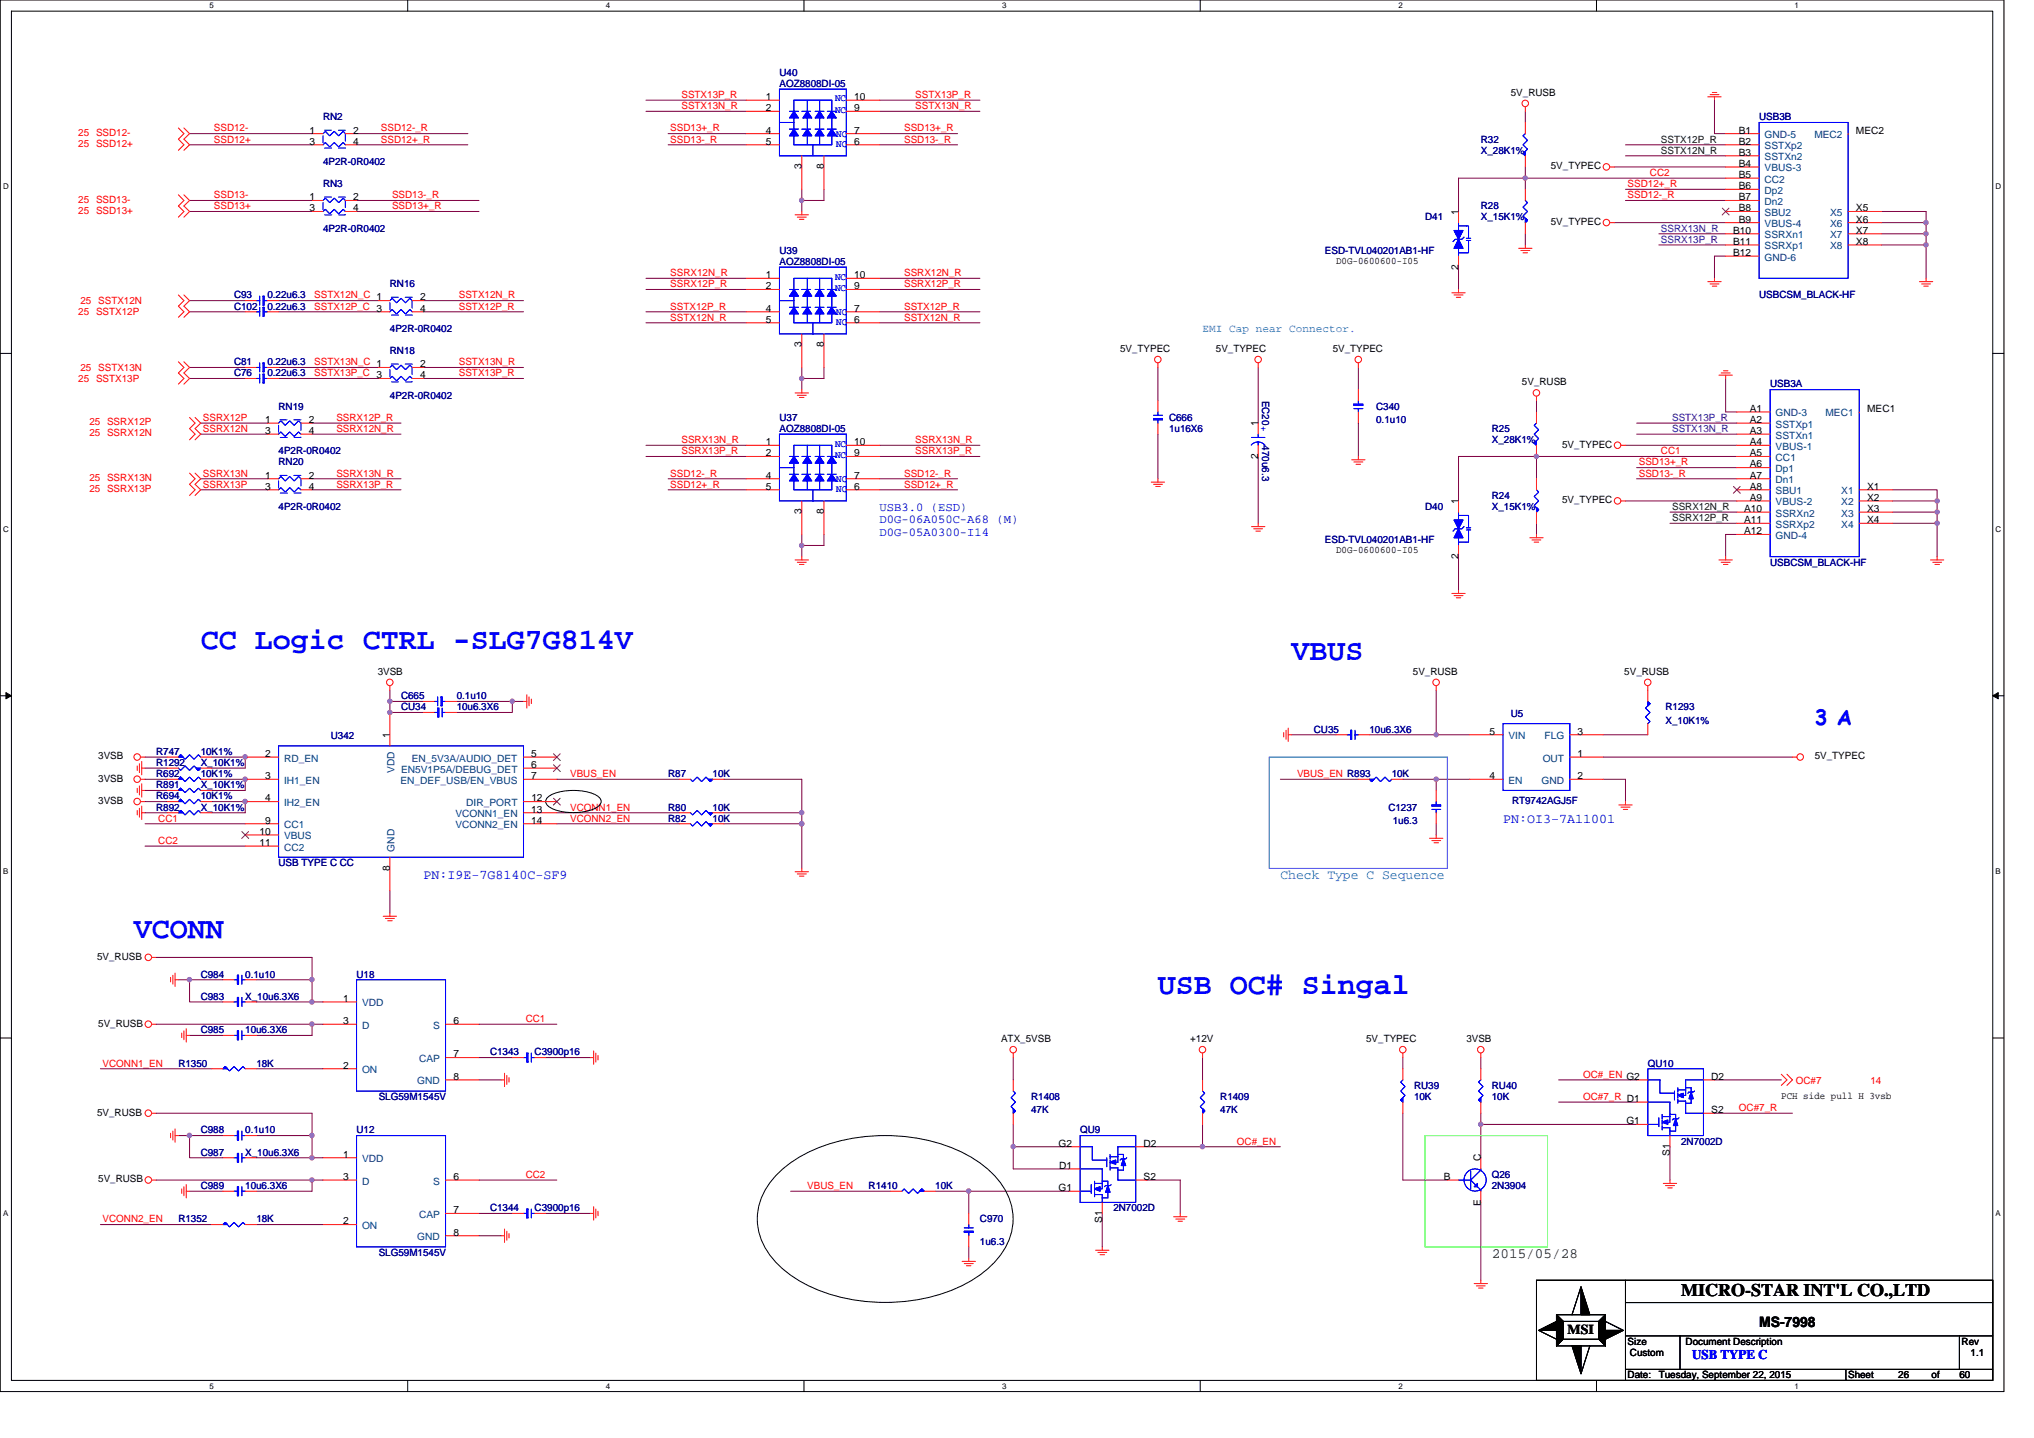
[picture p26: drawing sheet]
<svg xmlns="http://www.w3.org/2000/svg" width="297mm" height="210mm" viewBox="0 0 297 210" stroke-linecap="round" stroke-linejoin="round" font-family="sans-serif">
<defs><g id="words">
<g font-size="4.4" fill="#00f">
<text x="29.3" y="94.7">CC Logic CTRL -SLG7G814V</text>
<text x="188.6" y="96.3">VBUS</text>
<text x="19.6" y="137">VCONN</text>
<text x="169.1" y="145.1">USB OC# Singal</text>
</g>
<text font-size="3.1" fill="#00f" x="265" y="105.8">3 A</text>
<text font-size="2.6" x="245.5" y="189.3">MICRO-STAR INT'L CO.,LTD</text>
<text font-size="2.1" fill="#008000" x="217.9" y="183.7">2015/05/28</text>
<text font-size="2.1" x="256.9" y="193.8">MS-7998</text>
<text font-size="2" x="228.9" y="194.8">MSI</text>
<g font-size="1.9" fill="#00f">
<text x="219.5" y="120.2">PN:OI3-7A11001</text>
<text x="61.8" y="128.4">PN:I9E-7G8140C-SF9</text>
<text x="247.1" y="198.5">USB TYPE C</text>
</g>
<text font-size="1.9" fill="#0080ff" x="187" y="128.4">Check Type C Sequence</text>
<g font-size="1.8" fill="#00f">
<text x="128.5" y="74.5">USB3.0 (ESD)</text>
<text x="128.5" y="76.4">D0G-06A050C-A68 (M)</text>
<text x="128.5" y="78.3">D0G-05A0300-I14</text>
</g>
<text font-size="1.6" fill="#0080ff" x="175.6" y="48.4">EMI Cap near Connector.</text>
<g font-size="1.5" fill="#000080">
<text x="113.8" y="11.1">U40</text>
<text x="47.2" y="17.6">RN2</text>
<text x="113.8" y="12.7">AOZ8808DI-05</text>
<text x="256.9" y="17.6">USB3B</text>
<text x="216.3" y="20.8">R32</text>
<text x="216.3" y="22.5">X_28K1%</text>
<text x="47.2" y="24.1">4P2R-0R0402</text>
<text x="47.2" y="27.3">RN3</text>
<text x="47.2" y="33.8">4P2R-0R0402</text>
<text x="208.1" y="32.2">D41</text>
<text x="216.3" y="30.6">R28</text>
<text x="216.3" y="32.2">X_15K1%</text>
<text x="56.9" y="42">RN16</text>
<text x="113.8" y="37.1">U39</text>
<text x="113.8" y="38.7">AOZ8808DI-05</text>
<text x="193.5" y="37.1">ESD-TVL040201AB1-HF</text>
<text x="34.2" y="45.2">C102</text>
<text x="34.2" y="43.6">C93</text>
<text x="39" y="45.2">0.22u6.3</text>
<text x="39" y="43.6">0.22u6.3</text>
<text x="256.9" y="43.6">USBCSM_BLACK-HF</text>
<text x="34.2" y="53.3">C81</text>
<text x="39" y="53.3">0.22u6.3</text>
<text x="56.9" y="48.5">4P2R-0R0402</text>
<text x="56.9" y="51.7">RN18</text>
<text x="34.2" y="55">C76</text>
<text x="39" y="55">0.22u6.3</text>
<text x="40.7" y="59.8">RN19</text>
<text x="56.9" y="58.2">4P2R-0R0402</text>
<text x="184.3" y="58.5" transform="rotate(90 184.3 58.5)">EC20+</text>
<text x="201" y="59.8">C340</text>
<text x="258.5" y="56.6">USB3A</text>
<text x="113.8" y="61.5">U37</text>
<text x="113.8" y="63.1">AOZ8808DI-05</text>
<text x="170.7" y="61.5">C666</text>
<text x="170.7" y="63.1">1u16X6</text>
<text x="184.3" y="65" transform="rotate(90 184.3 65)">470u6.3</text>
<text x="201" y="61.8">0.1u10</text>
<text x="217.9" y="63.1">R25</text>
<text x="217.9" y="64.7">X_28K1%</text>
<text x="40.7" y="68">RN20</text>
<text x="40.7" y="66.3">4P2R-0R0402</text>
<text x="40.7" y="74.5">4P2R-0R0402</text>
<text x="208.1" y="74.5">D40</text>
<text x="217.9" y="72.8">R24</text>
<text x="217.9" y="74.5">X_15K1%</text>
<text x="193.5" y="79.4">ESD-TVL040201AB1-HF</text>
<text x="258.5" y="82.6">USBCSM_BLACK-HF</text>
<text x="48.3" y="107.9">U342</text>
<text x="58.6" y="102.1">C665</text>
<text x="58.6" y="103.7">CU34</text>
<text x="66.7" y="102.1">0.1u10</text>
<text x="66.7" y="103.7">10u6.3X6</text>
<text x="191.9" y="107">CU35</text>
<text x="200" y="107">10u6.3X6</text>
<text x="220.6" y="104.7">U5</text>
<text x="243.2" y="103.7">R1293</text>
<text x="243.2" y="105.7">X_10K1%</text>
<text x="22.8" y="111.9">R1292</text>
<text x="22.8" y="110.2">R747</text>
<text x="22.8" y="113.5">R692</text>
<text x="29.3" y="111.9">X_10K1%</text>
<text x="29.3" y="110.2">10K1%</text>
<text x="29.3" y="113.5">10K1%</text>
<text x="97.6" y="113.5">R87</text>
<text x="104.1" y="113.5">10K</text>
<text x="203.2" y="113.5">10K</text>
<text x="22.8" y="118.4">R892</text>
<text x="22.8" y="116.7">R694</text>
<text x="22.8" y="115.1">R891</text>
<text x="29.3" y="118.4">X_10K1%</text>
<text x="29.3" y="116.7">10K1%</text>
<text x="29.3" y="115.1">X_10K1%</text>
<text x="97.6" y="118.4">R80</text>
<text x="97.6" y="120">R82</text>
<text x="104.1" y="118.4">10K</text>
<text x="104.1" y="120">10K</text>
<text x="202.8" y="118.4">C1237</text>
<text x="220.8" y="117.4">RT9742AGJ5F</text>
<text x="203.4" y="120.3">1u6.3</text>
<text x="40.7" y="126.5">USB TYPE C CC</text>
<text x="29.3" y="142.7">C984</text>
<text x="35.8" y="142.7">0.1u10</text>
<text x="52.1" y="142.7">U18</text>
<text x="29.3" y="146">C983</text>
<text x="35.8" y="146">X_10u6.3X6</text>
<text x="26.1" y="155.7">R1350</text>
<text x="29.3" y="150.9">C985</text>
<text x="35.8" y="150.9">10u6.3X6</text>
<text x="37.4" y="155.7">18K</text>
<text x="71.6" y="154.1">C1343</text>
<text x="78.1" y="154.1">C3900p16</text>
<text x="240.6" y="155.7">QU10</text>
<text x="55.3" y="160.6">SLG59M1545V</text>
<text x="150.6" y="160.6">R1408</text>
<text x="178.2" y="160.6">R1409</text>
<text x="206.5" y="159">RU39</text>
<text x="206.5" y="160.6">10K</text>
<text x="217.9" y="159">RU40</text>
<text x="217.9" y="160.6">10K</text>
<text x="29.3" y="165.5">C988</text>
<text x="35.8" y="165.5">0.1u10</text>
<text x="52.1" y="165.5">U12</text>
<text x="150.6" y="162.6">47K</text>
<text x="157.7" y="165.5">QU9</text>
<text x="178.2" y="162.6">47K</text>
<text x="245.5" y="167.1">2N7002D</text>
<text x="29.3" y="168.8">C987</text>
<text x="29.3" y="173.6">C989</text>
<text x="35.8" y="168.8">X_10u6.3X6</text>
<text x="35.8" y="173.6">10u6.3X6</text>
<text x="126.8" y="173.6">R1410</text>
<text x="136.6" y="173.6">10K</text>
<text x="217.9" y="172">Q26</text>
<text x="217.9" y="173.6">2N3904</text>
<text x="26.1" y="178.5">R1352</text>
<text x="37.4" y="178.5">18K</text>
<text x="71.6" y="176.9">C1344</text>
<text x="78.1" y="176.9">C3900p16</text>
<text x="143.1" y="178.5">C970</text>
<text x="162.6" y="176.9">2N7002D</text>
<text x="55.3" y="183.4">SLG59M1545V</text>
<text x="143.1" y="181.8">1u6.3</text>
</g>
<g font-size="1.5" fill="#f00">
<text x="99.5" y="15.9">SSTX13N_R</text>
<text x="99.5" y="14.3">SSTX13P_R</text>
<text x="133.7" y="15.9">SSTX13N_R</text>
<text x="133.7" y="14.3">SSTX13P_R</text>
<text x="11.4" y="19.9">25 SSD12-</text>
<text x="11.4" y="21.5">25 SSD12+</text>
<text x="31.2" y="19.2">SSD12-</text>
<text x="31.2" y="20.8">SSD12+</text>
<text x="55.6" y="19.2">SSD12-_R</text>
<text x="55.6" y="20.8">SSD12+_R</text>
<text x="97.9" y="19.2">SSD13+_R</text>
<text x="97.9" y="20.8">SSD13-_R</text>
<text x="132" y="19.2">SSD13+_R</text>
<text x="132" y="20.8">SSD13-_R</text>
<text x="11.4" y="29.6">25 SSD13-</text>
<text x="31.2" y="29">SSD13-</text>
<text x="57.3" y="29">SSD13-_R</text>
<text x="237.7" y="29">SSD12-_R</text>
<text x="237.7" y="27.3">SSD12+_R</text>
<text x="241" y="25.7">CC2</text>
<text x="11.4" y="31.2">25 SSD13+</text>
<text x="31.2" y="30.6">SSD13+</text>
<text x="57.3" y="30.6">SSD13+_R</text>
<text x="97.9" y="42">SSRX12P_R</text>
<text x="97.9" y="40.3">SSRX12N_R</text>
<text x="132" y="42">SSRX12P_R</text>
<text x="132" y="40.3">SSRX12N_R</text>
<text x="11.4" y="46">25 SSTX12P</text>
<text x="11.7" y="44.4">25 SSTX12N</text>
<text x="45.9" y="43.6">SSTX12N_C 1</text>
<text x="45.9" y="45.2">SSTX12P_C 3</text>
<text x="67" y="43.6">SSTX12N_R</text>
<text x="67" y="45.2">SSTX12P_R</text>
<text x="97.9" y="45.2">SSTX12P_R</text>
<text x="97.9" y="46.8">SSTX12N_R</text>
<text x="132" y="45.2">SSTX12P_R</text>
<text x="132" y="46.8">SSTX12N_R</text>
<text x="45.9" y="53.3">SSTX13N_C 1</text>
<text x="67" y="53.3">SSTX13N_R</text>
<text x="11.4" y="55.8">25 SSTX13P</text>
<text x="11.7" y="54.1">25 SSTX13N</text>
<text x="45.9" y="54.9">SSTX13P_C 3</text>
<text x="67" y="54.9">SSTX13P_R</text>
<text x="13.1" y="62.1">25 SSRX12P</text>
<text x="13.1" y="63.7">25 SSRX12N</text>
<text x="29.6" y="61.5">SSRX12P</text>
<text x="29.6" y="63.1">SSRX12N</text>
<text x="49.1" y="63.1">SSRX12N_R</text>
<text x="49.1" y="61.5">SSRX12P_R</text>
<text x="99.5" y="64.7">SSRX13N_R</text>
<text x="133.7" y="64.7">SSRX13N_R</text>
<text x="13.1" y="71.9">25 SSRX13P</text>
<text x="13.1" y="70.3">25 SSRX13N</text>
<text x="29.6" y="71.2">SSRX13P</text>
<text x="29.6" y="69.6">SSRX13N</text>
<text x="49.1" y="71.2">SSRX13P_R</text>
<text x="49.1" y="69.6">SSRX13N_R</text>
<text x="97.9" y="69.6">SSD12-_R</text>
<text x="97.9" y="71.2">SSD12+_R</text>
<text x="99.5" y="66.3">SSRX13P_R</text>
<text x="132" y="71.2">SSD12+_R</text>
<text x="132" y="69.6">SSD12-_R</text>
<text x="133.7" y="66.3">SSRX13P_R</text>
<text x="239.3" y="69.6">SSD13-_R</text>
<text x="239.3" y="68">SSD13+_R</text>
<text x="242.6" y="66.3">CC1</text>
<text x="83.3" y="113.5">VBUS_EN</text>
<text x="189.4" y="113.5">VBUS_EN R893</text>
<text x="23.1" y="120">CC1</text>
<text x="83.3" y="120">VCONN2_EN</text>
<text x="83.3" y="118.4">VCONN1_EN</text>
<text x="23.1" y="123.2">CC2</text>
<text x="76.8" y="149.2">CC1</text>
<text x="15" y="155.7">VCONN1_EN</text>
<text x="231.2" y="157.4">OC#_EN G2</text>
<text x="231.2" y="160.6">OC#7_R D1</text>
<text x="262.3" y="158.3">OC#7</text>
<text x="273.2" y="158.3">14</text>
<text x="180.6" y="167.1">OC#_EN</text>
<text x="254" y="162.2">OC#7_R</text>
<text x="76.8" y="172">CC2</text>
<text x="117.9" y="173.6">VBUS_EN</text>
<text x="15" y="178.5">VCONN2_EN</text>
</g>
<g font-size="1.5">
<text x="111.9" y="14.6">1</text>
<text x="111.9" y="16.2">2</text>
<text x="124.7" y="16.2">9</text>
<text x="124.7" y="14.6">10</text>
<text x="220.6" y="14">5V_RUSB</text>
<text x="45.2" y="19.5">1</text>
<text x="45.2" y="21.1">3</text>
<text x="51.6" y="19.5">2</text>
<text x="51.6" y="21.1">4</text>
<text x="111.9" y="19.5">4</text>
<text x="111.9" y="21.1">5</text>
<text x="124.7" y="21.1">6</text>
<text x="124.7" y="19.5">7</text>
<text x="253.9" y="21.1">B2</text>
<text x="253.9" y="22.7">B3</text>
<text x="253.9" y="19.5">B1</text>
<text x="271" y="19.5">MEC2</text>
<text x="45.2" y="29.3">1</text>
<text x="51.6" y="29.3">2</text>
<text x="117.1" y="24.7" transform="rotate(-90 117.1 24.7)">3</text>
<text x="120.3" y="24.7" transform="rotate(-90 120.3 24.7)">8</text>
<text x="226.5" y="24.7">5V_TYPEC</text>
<text x="253.9" y="24.4">B4</text>
<text x="253.9" y="27.6">B6</text>
<text x="253.9" y="29.3">B7</text>
<text x="253.9" y="26">B5</text>
<text x="45.2" y="30.9">3</text>
<text x="51.6" y="30.9">4</text>
<text x="213" y="31.4" transform="rotate(-90 213 31.4)">1</text>
<text x="226.5" y="32.9">5V_TYPEC</text>
<text x="253.1" y="34.1">B10</text>
<text x="253.1" y="35.8">B11</text>
<text x="253.9" y="30.9">B8</text>
<text x="253.9" y="32.5">B9</text>
<text x="271" y="30.9">X5</text>
<text x="271" y="32.5">X6</text>
<text x="271" y="34.1">X7</text>
<text x="271" y="35.8">X8</text>
<text x="111.9" y="40.6">1</text>
<text x="124.7" y="40.6">10</text>
<text x="195.1" y="38.6">D0G-0600600-I05</text>
<text x="213" y="39.4" transform="rotate(-90 213 39.4)">2</text>
<text x="253.1" y="37.4">B12</text>
<text x="61.3" y="43.9">2</text>
<text x="61.3" y="45.5">4</text>
<text x="111.9" y="45.5">4</text>
<text x="111.9" y="42.2">2</text>
<text x="111.9" y="47.1">5</text>
<text x="124.7" y="47.1">6</text>
<text x="124.7" y="45.5">7</text>
<text x="124.7" y="42.2">9</text>
<text x="61.3" y="53.6">2</text>
<text x="117.1" y="50.7" transform="rotate(-90 117.1 50.7)">3</text>
<text x="120.3" y="50.7" transform="rotate(-90 120.3 50.7)">8</text>
<text x="163.6" y="51.4">5V_TYPEC</text>
<text x="177.6" y="51.4">5V_TYPEC</text>
<text x="194.6" y="51.4">5V_TYPEC</text>
<text x="61.3" y="55.2">4</text>
<text x="222.3" y="56.3">5V_RUSB</text>
<text x="38.7" y="61.8">1</text>
<text x="38.7" y="63.4">3</text>
<text x="45.1" y="61.8">2</text>
<text x="45.1" y="63.4">4</text>
<text x="111.9" y="65">1</text>
<text x="124.7" y="65">10</text>
<text x="183.7" y="62.3" transform="rotate(-90 183.7 62.3)">1</text>
<text x="228.1" y="65.4">5V_TYPEC</text>
<text x="255.5" y="61.8">A2</text>
<text x="255.5" y="65">A4</text>
<text x="255.5" y="63.4">A3</text>
<text x="255.5" y="60.1">A1</text>
<text x="272.7" y="60.1">MEC1</text>
<text x="38.7" y="69.9">1</text>
<text x="38.7" y="71.5">3</text>
<text x="45.1" y="69.9">2</text>
<text x="45.1" y="71.5">4</text>
<text x="111.9" y="69.9">4</text>
<text x="111.9" y="66.6">2</text>
<text x="111.9" y="71.5">5</text>
<text x="124.7" y="71.5">6</text>
<text x="124.7" y="69.9">7</text>
<text x="124.7" y="66.6">9</text>
<text x="183.7" y="67" transform="rotate(-90 183.7 67)">2</text>
<text x="255.5" y="68.3">A6</text>
<text x="255.5" y="71.5">A8</text>
<text x="255.5" y="69.9">A7</text>
<text x="255.5" y="66.6">A5</text>
<text x="272.7" y="71.5">X1</text>
<text x="117.1" y="75.1" transform="rotate(-90 117.1 75.1)">3</text>
<text x="120.3" y="75.1" transform="rotate(-90 120.3 75.1)">8</text>
<text x="213" y="73.6" transform="rotate(-90 213 73.6)">1</text>
<text x="228.1" y="73.5">5V_TYPEC</text>
<text x="254.7" y="74.8">A10</text>
<text x="254.7" y="76.4">A11</text>
<text x="255.5" y="73.1">A9</text>
<text x="272.7" y="73.1">X2</text>
<text x="272.7" y="74.8">X3</text>
<text x="272.7" y="76.4">X4</text>
<text x="195.1" y="80.8">D0G-0600600-I05</text>
<text x="213" y="81.6" transform="rotate(-90 213 81.6)">2</text>
<text x="254.7" y="78">A12</text>
<text x="55.2" y="98.5">3VSB</text>
<text x="206.3" y="98.5">5V_RUSB</text>
<text x="237.2" y="98.5">5V_RUSB</text>
<text x="56.9" y="107.8" transform="rotate(-90 56.9 107.8)">1</text>
<text x="217.5" y="107.3">5</text>
<text x="230.4" y="107.3">3</text>
<text x="14.3" y="110.9">3VSB</text>
<text x="38.7" y="110.5">2</text>
<text x="38.7" y="113.8">3</text>
<text x="77.6" y="112.1">6</text>
<text x="77.6" y="113.8">7</text>
<text x="77.6" y="110.5">5</text>
<text x="217.5" y="113.8">4</text>
<text x="230.4" y="110.5">1</text>
<text x="230.4" y="113.8">2</text>
<text x="265" y="110.9">5V_TYPEC</text>
<text x="14.3" y="117.4">3VSB</text>
<text x="14.3" y="114.1">3VSB</text>
<text x="38.7" y="117">4</text>
<text x="77.6" y="118.7">13</text>
<text x="77.6" y="117">12</text>
<text x="37.9" y="123.5">11</text>
<text x="37.9" y="121.9">10</text>
<text x="38.7" y="120.3">9</text>
<text x="77.6" y="120.3">14</text>
<text x="56.9" y="127.1" transform="rotate(-90 56.9 127.1)">8</text>
<text x="14.2" y="140.1">5V_RUSB</text>
<text x="14.3" y="149.9">5V_RUSB</text>
<text x="50.1" y="149.5">3</text>
<text x="50.1" y="146.3">1</text>
<text x="66.2" y="149.5">6</text>
<text x="66.2" y="154.4">7</text>
<text x="146.2" y="152.2">ATX_5VSB</text>
<text x="173.8" y="152.2">+12V</text>
<text x="199.5" y="152.2">5V_TYPEC</text>
<text x="214.1" y="152.2">3VSB</text>
<text x="50.1" y="156">2</text>
<text x="66.2" y="157.7">8</text>
<text x="249.9" y="157.7">D2</text>
<text x="260.1" y="160.5">PCH side pull H 3vsb</text>
<text x="14.2" y="162.9">5V_RUSB</text>
<text x="154.6" y="167.4">G2</text>
<text x="167" y="167.4">D2</text>
<text x="237.5" y="164.2">G1</text>
<text x="249.9" y="162.5">S2</text>
<text x="14.3" y="172.7">5V_RUSB</text>
<text x="50.1" y="172.3">3</text>
<text x="50.1" y="169">1</text>
<text x="66.2" y="172.3">6</text>
<text x="154.6" y="173.9">G1</text>
<text x="154.7" y="170.7">D1</text>
<text x="167" y="172.3">S2</text>
<text x="210.9" y="172.3">B</text>
<text x="216.2" y="169.5" transform="rotate(-90 216.2 169.5)">C</text>
<text x="243.9" y="168.8" transform="rotate(-90 243.9 168.8)">S1</text>
<text x="50.1" y="178.8">2</text>
<text x="66.2" y="177.2">7</text>
<text x="160.9" y="178.5" transform="rotate(-90 160.9 178.5)">S1</text>
<text x="216.2" y="176.1" transform="rotate(-90 216.2 176.1)">E</text>
<text x="66.2" y="180.4">8</text>
<text x="237.7" y="196.4">Size</text>
<text x="246.2" y="196.4">Document Description</text>
<text x="286.5" y="196.4">Rev</text>
<text x="237.7" y="201.3">Date:</text>
<text x="238" y="198">Custom</text>
<text x="242.2" y="201.3">Tuesday, September 22, 2015</text>
<text x="269.9" y="201.3">Sheet</text>
<text x="277.2" y="201.3">26</text>
<text x="282.1" y="201.3">of</text>
<text x="286.1" y="201.3">60</text>
<text x="287.8" y="198">1.1</text>
</g>
<g font-size="1.5" fill="#00f">
<text x="122" y="14.8">NC</text>
<text x="122" y="16.4">NC</text>
<text x="122.1" y="20">NC</text>
<text x="122.1" y="21.5">NC</text>
<text x="122" y="40.8">NC</text>
<text x="122" y="42.5">NC</text>
<text x="122.1" y="46">NC</text>
<text x="122.1" y="47.5">NC</text>
<text x="122" y="65.2">NC</text>
<text x="122" y="66.8">NC</text>
<text x="122.1" y="70.4">NC</text>
<text x="122.1" y="71.9">NC</text>
</g>
<g font-size="1.5" fill="#004000">
<text x="242.6" y="22.4">SSTX12N_R</text>
<text x="242.6" y="20.8">SSTX12P_R</text>
<text x="244.2" y="74.5">SSRX12N_R</text>
<text x="244.2" y="76.1">SSRX12P_R</text>
</g>
<g font-size="1.5" fill="#004080">
<text x="257.7" y="21.8">SSTXp2</text>
<text x="257.7" y="23.4">SSTXn2</text>
<text x="257.7" y="20.2">GND-5</text>
<text x="265" y="20.2">MEC2</text>
<text x="257.7" y="25">VBUS-3</text>
<text x="257.7" y="28.3">Dp2</text>
<text x="257.7" y="29.9">Dn2</text>
<text x="257.7" y="26.7">CC2</text>
<text x="257.7" y="31.5">SBU2</text>
<text x="257.7" y="33.2">VBUS-4</text>
<text x="257.7" y="34.8">SSRXn1</text>
<text x="267.3" y="31.5">X5</text>
<text x="267.3" y="33.2">X6</text>
<text x="267.3" y="34.8">X7</text>
<text x="257.7" y="36.4">SSRXp1</text>
<text x="257.7" y="38.1">GND-6</text>
<text x="267.3" y="36.4">X8</text>
<text x="259.3" y="62.4">SSTXp1</text>
<text x="259.3" y="65.7">VBUS-1</text>
<text x="259.3" y="64.1">SSTXn1</text>
<text x="259.3" y="60.8">GND-3</text>
<text x="266.6" y="60.8">MEC1</text>
<text x="259.3" y="68.9">Dp1</text>
<text x="259.3" y="70.6">Dn1</text>
<text x="259.3" y="67.3">CC1</text>
<text x="259.3" y="72.2">SBU1</text>
<text x="259.3" y="73.8">VBUS-2</text>
<text x="259.3" y="75.4">SSRXn2</text>
<text x="259.3" y="77.1">SSRXp2</text>
<text x="268.9" y="72.2">X1</text>
<text x="268.9" y="73.8">X2</text>
<text x="268.9" y="75.4">X3</text>
<text x="268.9" y="77.1">X4</text>
<text x="259.3" y="78.7">GND-4</text>
<text x="220.3" y="107.9">VIN</text>
<text x="225.5" y="107.9">FLG</text>
<text x="41.5" y="111.2">RD_EN</text>
<text x="57.6" y="112.9" transform="rotate(-90 57.6 112.9)">VDD</text>
<text x="58.6" y="112.8">EN5V1P5A/DEBUG_DET</text>
<text x="60.1" y="111.2">EN_5V3A/AUDIO_DET</text>
<text x="225.3" y="111.2">OUT</text>
<text x="41.5" y="114.4">IH1_EN</text>
<text x="41.5" y="117.7">IH2_EN</text>
<text x="58.5" y="114.4">EN_DEF_USB/EN_VBUS</text>
<text x="66.5" y="119.3">VCONN1_EN</text>
<text x="68.1" y="117.7">DIR_PORT</text>
<text x="220.3" y="114.4">EN</text>
<text x="225.1" y="114.4">GND</text>
<text x="41.5" y="120.9">CC1</text>
<text x="41.5" y="124.2">CC2</text>
<text x="41.5" y="122.6">VBUS</text>
<text x="57.6" y="124.4" transform="rotate(-90 57.6 124.4)">GND</text>
<text x="66.5" y="120.9">VCONN2_EN</text>
<text x="52.9" y="147">VDD</text>
<text x="52.9" y="150.2">D</text>
<text x="61.2" y="155.1">CAP</text>
<text x="63.3" y="150.2">S</text>
<text x="52.9" y="156.7">ON</text>
<text x="60.9" y="158.3">GND</text>
<text x="52.9" y="173">D</text>
<text x="52.9" y="169.7">VDD</text>
<text x="63.3" y="173">S</text>
<text x="52.9" y="179.5">ON</text>
<text x="61.2" y="177.8">CAP</text>
<text x="60.9" y="181.1">GND</text>
</g>
<g font-size="1.5" fill="#400080">
<text x="242.6" y="35.5">SSRX13P_R</text>
<text x="242.6" y="33.8">SSRX13N_R</text>
<text x="244.2" y="63.1">SSTX13N_R</text>
<text x="244.2" y="61.5">SSTX13P_R</text>
</g>
<g font-size="1.2">
<text x="30.6" y="1.2">5</text>
<text x="88.5" y="1.2">4</text>
<text x="146.3" y="1.2">3</text>
<text x="204.2" y="1.2">2</text>
<text x="262.1" y="1.2">1</text>
<text x=".5" y="27.6">D</text>
<text x="291.4" y="27.6">D</text>
<text x=".5" y="77.6">C</text>
<text x="291.4" y="77.6">C</text>
<text x=".5" y="127.6">B</text>
<text x="291.4" y="127.6">B</text>
<text x=".5" y="177.6">A</text>
<text x="291.4" y="177.6">A</text>
<text x="30.6" y="202.8">5</text>
<text x="88.5" y="202.8">4</text>
<text x="146.3" y="202.8">3</text>
<text x="204.2" y="202.8">2</text>
<text x="262.1" y="202.8">1</text>
</g>
</g></defs>
<path d="M0 0h292.6v203.2h-292.6zM1.7 1.6h289.3v200h-289.3z" fill="none" stroke="#000" stroke-width=".15"/>
<g fill="#fff">
<path d="M30.6 .2h.6v1.3h-.6z"/>
<path d="M30.6 201.8h.6v1.3h-.6z"/>
</g>
<path d="M59.5 0v1.6M59.5 201.6v1.6" fill="none" stroke="#000" stroke-width=".15"/>
<g fill="#fff">
<path d="M88.5 .2h.6v1.3h-.6z"/>
<path d="M88.5 201.8h.6v1.3h-.6z"/>
</g>
<path d="M117.4 0v1.6M117.4 201.6v1.6" fill="none" stroke="#000" stroke-width=".15"/>
<g fill="#fff">
<path d="M146.3 .2h.7v1.3h-.7z"/>
<path d="M146.3 201.8h.7v1.3h-.7z"/>
</g>
<path d="M175.3 0v1.6M175.3 201.6v1.6" fill="none" stroke="#000" stroke-width=".15"/>
<g fill="#fff">
<path d="M204.2 .2h.6v1.3h-.6z"/>
<path d="M204.2 201.8h.6v1.3h-.6z"/>
</g>
<path d="M233.1 0v1.6M233.1 201.6v1.6" fill="none" stroke="#000" stroke-width=".15"/>
<g fill="#fff">
<path d="M262.1 .2h.6v1.3h-.6z"/>
<path d="M262.1 201.8h.6v1.3h-.6z"/>
<path d="M.5 26.6h.8v1.3h-.8z"/>
<path d="M291.4 26.6h.9v1.3h-.9z"/>
<path d="M.5 76.6h.8v1.3h-.8z"/>
<path d="M291.4 76.6h.9v1.3h-.9z"/>
</g>
<path d="M0 51.6h1.7M291 51.6h1.6" fill="none" stroke="#000" stroke-width=".15"/>
<g fill="#fff">
<path d="M.5 126.6h.7v1.3h-.7z"/>
<path d="M291.4 126.6h.8v1.3h-.8z"/>
</g>
<path d="M0 101.6h1.7M291 101.6h1.6" fill="none" stroke="#000" stroke-width=".15"/>
<path d="M.9 101.1l.8 .5-.8 .4zM291 101.6l.8-.5v.9z" fill="#000" stroke="#000" stroke-width=".15"/>
<g fill="#fff">
<path d="M.5 176.6h.7v1.2h-.7z"/>
<path d="M291.4 176.6h.8v1.2h-.8z"/>
</g>
<g fill="none" stroke="#000" stroke-width=".15">
<path d="M80.1 116.3a7.8 7.8 0 0 1 7.3 0 .82 .82 0 0 1 0 1.4 7.7 7.7 0 0 1-7.3 0 .82 .82 0 0 1 0-1.4zM0 151.6h1.7M291 151.6h1.6M113.8 171.2a21.5 21.5 0 0 1 13.6-5.3 24.3 24.3 0 0 1 16.3 4.3 10.2 10.2 0 0 1 4.3 7.8 9.9 9.9 0 0 1-4.3 7.7 24.3 24.3 0 0 1-16.3 4.4 22.8 22.8 0 0 1-12.5-4.4 10.2 10.2 0 0 1-4.3-7.7 9.5 9.5 0 0 1 3.2-6.8zM224.4 186.9h66.6v14.7h-66.6zM224.7 194.3l2.6 1.3M227.3 192h7.2v4.5h-7.2zM227.3 192l1 1M228.3 193h5.2v2.6h-5.2zM228.3 195.6l-1 .9M230.9 187.9l-1.3 4.1M232.2 196.5l-1.3 4.1"/>
<path d="M233.5 195.6l1 .9M234.5 193l2.6 1.3M234.5 192l-1 1M237.4 190.2h53.6M237.4 186.9v14.7M237.4 200h53.6M237.4 195.1h53.6M245.3 195.1v4.9M269.6 200v1.6M286.1 195.1v4.9"/>
</g>
<g fill="none" stroke="#800040" stroke-width=".15">
<path d="M27.7 19.5h17.9M52.1 19.5h16.2M94.3 16.3h14.7M94.3 14.6h14.7M97.6 19.5h11.4M128.5 16.3h14.6M128.5 14.6h14.6M128.5 19.5h11.3M222.8 16.3v1.6M250.4 14.6v4.9h1.6M27.7 29.3h17.9M27.7 30.9h17.9"/>
<path d="M27.7 21.1h17.9M52.1 29.3h17.9M52.1 30.9h17.9M52.1 21.1h16.2M97.6 21.1h11.4M117.1 29.3v1.6M117.1 27.6v1.7M120.3 27.6v1.7h-3.2M128.5 21.1h11.3M213 39v3.3M222.8 26h29.2M222.8 26h-9.8v4.9"/>
<path d="M222.8 34.1v1.7M222.8 26v1.6M222.8 24.4v1.6M235.8 24.4h16.2M235.8 32.5h16.2M237.4 22.8h14.6M237.4 21.1h14.6M237.4 29.3h14.6M237.4 27.6h14.6M242.2 35.8h9.8M242.2 34.1h9.8M252 37.4h-1.6v3.2"/>
<path d="M274.8 30.9h6.5v1.6M274.8 32.5h6.5M274.8 34.1h6.5M274.8 35.8h6.5M281.3 35.8v4.8M281.3 34.1v1.7M281.3 32.5v1.6M27.7 55.3h8.1M27.7 53.7h8.1M27.7 43.9h8.1M27.7 45.5h8.1M40.7 55.3h14.6"/>
<path d="M40.7 53.7h14.6M40.7 43.9h14.6M40.7 45.5h14.6M61.8 53.7h14.7M61.8 55.3h14.7M61.8 43.9h14.7M61.8 45.5h14.7M94.3 42.3h14.7M94.3 40.6h14.7M94.3 45.5h14.7M94.3 47.1h14.7M117.1 55.3v1.6"/>
<path d="M117.1 53.7v1.6M120.3 53.7v1.6h-3.2M128.5 42.3h14.6M128.5 40.6h14.6M128.5 45.5h14.6M128.5 47.1h14.6M169.1 53.7v4.8M183.7 53.7v8.1M198.4 53.7v3.2M224.4 58.5v1.7M252 55.3v4.9h1.6M29.3 71.5h9.7"/>
<path d="M29.3 69.9h9.7M29.3 61.8h9.7M29.3 63.4h9.7M45.6 71.5h13M45.6 69.9h13M45.6 63.4h13M45.6 61.8h13M94.3 66.7h14.7M94.3 65h14.7M97.6 69.9h11.4M97.6 71.5h11.4M117.1 79.7v1.6"/>
<path d="M117.1 78v1.7M120.3 78v1.7h-3.2M128.5 65h14.6M128.5 66.7h14.6M128.5 71.5h11.3M128.5 69.9h11.3M169.1 63.4v6.5M183.7 66.7v9.7M198.4 61.8v4.9M224.4 66.7h29.2M224.4 66.7h-11.4v6.5M224.4 76.4v1.6"/>
<path d="M224.4 66.7v3.2M237.4 65h16.2M237.4 73.2h16.2M239 69.9h14.6M239 68.3h14.6M239 63.4h14.6M239 61.8h14.6M243.9 74.8h9.7M243.9 76.4h9.7M253.6 78h-1.6v3.3M276.4 71.5h6.5v3.3M276.4 73.2h6.5"/>
<path d="M276.4 74.8h6.5M276.4 76.4h6.5M282.9 76.4v4.9M282.9 74.8v1.6M213 81.3v4.9M21.2 110.6h3.2M21.2 118.7h3.2M21.2 117.1h3.2M21.2 115.4h3.2M21.2 112.2h3.2M21.2 113.8h3.2M30.9 110.6h4.9v1.6h-4.9"/>
<path d="M30.9 113.8h4.9v1.6h-4.9M30.9 117.1h4.9v1.6h-4.9M56.9 100.8v1.6M56.9 102.4v1.6h4.9M56.9 102.4h4.9M66.7 102.4h8.1M74.8 102.4v1.6h-8.1M74.8 102.4h1.7M81.3 113.8h17.9M81.3 118.7h17.9M105.7 118.7h11.4M105.7 113.8h11.4v4.9"/>
<path d="M117.1 118.7v1.6M187 113.8h11.4M188.6 107.3h6.5M200 107.3h9.7M204.9 113.8h4.8M209.7 113.8h4.9M209.7 107.3h4.9M209.7 113.8v1.6M209.7 100.8v6.5M234.1 110.6h27.7M234.1 113.8h3.3v3.3M234.1 107.3h6.5"/>
<path d="M21.2 120.3h14.6M21.2 123.5h14.6M22.8 139.8h22.8v3.3M56.9 130v3.3M81.3 120.3h17.9M105.7 120.3h11.4M117.1 120.3v6.5M209.7 120.3v1.6M14.7 156.1h16.2M22.8 149.6h22.8v1.6h-8.2M26.1 143.1h1.6v3.2h4.9M27.7 143.1h4.9"/>
<path d="M27.7 151.2h4.9M37.4 156.1h9.8M37.4 146.3h8.2M37.4 143.1h8.2M45.6 146.3h1.6M45.6 149.6h1.6M45.6 143.1v3.2M70 157.7h3.2M70 149.6h11.3M70 154.4h4.8M79.7 154.4h6.5M148 154.4v3.3"/>
<path d="M175.6 154.4v3.3M204.9 154.4v1.7M216.3 154.4v1.7M227.6 157.7h11.4M250.4 157.7h9.7M14.7 178.8h16.2M22.8 172.3h22.8M22.8 162.6h22.8v3.2M26.1 165.8h1.6M27.7 165.8v3.3h4.9M27.7 165.8h4.9M27.7 173.9h4.9"/>
<path d="M37.4 178.8h9.8M37.4 169.1h8.2M37.4 165.8h8.2M45.6 165.8v3.3M45.6 169.1h1.6M45.6 172.3v1.6h-8.2M45.6 172.3h1.6M70 172.3h11.3M70 177.2h4.8M79.7 177.2h6.5M115.5 173.9h14.6M136.6 173.9h4.9"/>
<path d="M141.5 173.9h14.6M141.5 173.9v3.3M148 167.4v3.3h8.1M148 164.2v3.2h8.1M161 177.2v4.9M167.5 172.3h4.9v4.9M167.5 167.4h8.1M175.6 164.2v3.2M175.6 167.4h11.4M204.9 162.6v9.7h6.5M216.3 162.6v1.6M216.3 164.2v4.9"/>
<path d="M216.3 175.6v11.3M216.3 164.2h22.7M227.6 160.9h11.4M243.9 167.4v4.9M250.4 162.6h11.4M70 180.4h3.2M141.5 182.1v1.6"/>
</g>
<g fill="#f0f" stroke="#f0f" stroke-width=".15">
<circle cx="117.1" cy="79.6" r=".32"/>
<circle cx="117.1" cy="55.3" r=".32"/>
<circle cx="35.8" cy="113.8" r=".32"/>
<circle cx="56.9" cy="104" r=".32"/>
<circle cx="56.9" cy="102.4" r=".32"/>
<circle cx="35.8" cy="117" r=".32"/>
<circle cx="45.5" cy="146.3" r=".32"/>
<circle cx="45.5" cy="143" r=".32"/>
<circle cx="27.7" cy="143" r=".32"/>
<circle cx="74.8" cy="102.4" r=".32"/>
<circle cx="117.1" cy="120.3" r=".32"/>
<circle cx="117.1" cy="118.7" r=".32"/>
<circle cx="117.1" cy="29.2" r=".32"/>
<circle cx="282.9" cy="76.4" r=".32"/>
<circle cx="282.9" cy="73.1" r=".32"/>
<circle cx="282.9" cy="74.8" r=".31"/>
<circle cx="281.3" cy="35.7" r=".32"/>
<circle cx="281.3" cy="32.5" r=".32"/>
<circle cx="281.3" cy="34.1" r=".31"/>
<circle cx="224.4" cy="66.6" r=".31"/>
<circle cx="222.7" cy="26" r=".31"/>
<circle cx="141.5" cy="173.9" r=".32"/>
<circle cx="175.6" cy="167.4" r=".32"/>
<circle cx="148" cy="167.4" r=".32"/>
<circle cx="216.2" cy="164.2" r=".31"/>
<circle cx="209.7" cy="113.8" r=".32"/>
<circle cx="209.7" cy="107.3" r=".31"/>
<circle cx="45.5" cy="149.5" r=".32"/>
<circle cx="45.5" cy="169.1" r=".32"/>
<circle cx="45.5" cy="165.8" r=".32"/>
<circle cx="27.7" cy="165.8" r=".32"/>
<circle cx="45.6" cy="172.3" r=".31"/>
<circle cx="35.8" cy="110.5" r=".32"/>
</g>
<g fill="none" stroke="#f00" stroke-width=".15">
<path d="M26.1 18.7l.8 .8-.8 .8 .8 .8-.8 .8M26.9 18.7l.8 .8-.8 .8 .8 .8-.8 .8M45.6 19.5h1.6M50.4 19.5h1.7M109 19.5h4.8M109 14.6h4.8M109 16.3h4.8M123.6 19.5h4.9M123.6 14.6h4.9M123.6 16.3h4.9M222.8 15.6v.7M222.8 17.9v1.6"/>
<path d="M249.4 14.1h2M249.7 13.8h1.3M250.1 13.5h.6M250.4 14.1v.5M252 19.5h4.9M269.9 19.5h.1M26.1 28.4l.8 .9-.8 .8 .8 .8-.8 .8M26.9 28.4l.8 .9-.8 .8 .8 .8-.8 .8M45.6 21.1h1.6M45.6 30.9h1.6M45.6 29.3h1.6M50.4 21.1h1.7"/>
<path d="M50.4 30.9h1.7M50.4 29.3h1.7M109 21.1h4.8M116.1 31.4h2M116.4 31.7h1.3M116.8 32h.6M117.1 30.9v.5M117.1 22.8v4.8M120.3 22.8v4.8M123.6 21.1h4.9M213 30.9v1.6M213 37.4v1.6"/>
<path d="M221.8 36.3h1.9M222.1 36.6h1.3M222.4 36.9h.7M222.8 35.8v.5M222.8 22.8v1.6M222.8 27.6v1.7M222.8 32.5v1.6M235.1 24.4h.7M235.1 32.5h.7M252 21.1h4.9M252 24.4h4.9M252 27.6h4.9"/>
<path d="M252 30.9h4.9M252 32.5h4.9M252 29.3h4.9M252 26h4.9M252 22.8h4.9M252 34.1h4.9M252 35.8h4.9M252 37.4h4.9M269.9 30.9h4.9M269.9 32.5h4.9M269.9 34.1h4.9M269.9 35.8h4.9"/>
<path d="M26.1 52.8l.8 .9-.8 .8 .8 .8-.8 .8M26.1 43.1l.8 .8-.8 .8 .8 .8-.8 .8M26.9 52.8l.8 .9-.8 .8 .8 .8-.8 .8M26.9 43.1l.8 .8-.8 .8 .8 .8-.8 .8M35.8 43.9h1.6M35.8 45.5h1.6M35.8 53.7h1.6M35.8 55.3h1.6M39 43.9h1.7M39 45.5h1.7M39 53.7h1.7M39 55.3h1.7"/>
<path d="M55.3 43.9h1.6M55.3 45.5h1.6M55.3 53.7h1.6M55.3 55.3h1.6M60.2 43.9h1.6M60.2 45.5h1.6M60.2 53.7h1.6M60.2 55.3h1.6M109 45.5h4.8M109 47.1h4.8M109 40.6h4.8M109 42.3h4.8"/>
<path d="M116.1 57.4h2M116.4 57.7h1.3M116.8 58h.6M117.1 56.9v.5M117.1 48.8v4.9M120.3 48.8v4.9M123.6 45.5h4.9M123.6 47.1h4.9M123.6 40.6h4.9M123.6 42.3h4.9M169.1 53v.7M169.1 58.5v1.7"/>
<path d="M183.7 53v.7M198.4 56.9v1.6M198.4 53v.7M212 42.8h2M212.3 43.1h1.4M212.7 43.4h.6M213 42.3v.5M224.4 57.9v.6M249.4 41.1h2M249.7 41.5h1.3M250.1 41.8h.6M250.4 40.6v.5"/>
<path d="M251 54.8h2M251.4 54.5h1.3M251.7 54.1h.6M252 54.8v.5M280.3 41.1h2M280.6 41.5h1.3M280.9 41.8h.7M281.3 40.6v.5M27.7 69.1l.8 .8-.8 .8 .8 .8-.8 .8M27.7 61l.8 .8-.8 .8 .8 .8-.8 .8M28.5 69.1l.8 .8-.8 .8 .8 .8-.8 .8M28.5 61l.8 .8-.8 .8 .8 .8-.8 .8"/>
<path d="M39 61.8h1.7M39 71.5h1.7M39 69.9h1.7M39 63.4h1.7M43.9 61.8h1.7M43.9 71.5h1.7M43.9 69.9h1.7M43.9 63.4h1.7M109 65h4.8M109 71.5h4.8M109 69.9h4.8M109 66.7h4.8"/>
<path d="M117.1 73.2v4.8M120.3 73.2v4.8M123.6 65h4.9M123.6 71.5h4.9M123.6 69.9h4.9M123.6 66.7h4.9M168.1 70.4h2M168.5 70.7h1.3M168.8 71h.6M169.1 69.9v.5M169.1 61.8v1.6M182.8 76.9h1.9"/>
<path d="M183.1 77.2h1.3M183.4 77.6h.7M183.7 76.4v.5M183.7 61.8v1.6M183.7 65v1.7M197.4 67.1h1.9M197.7 67.5h1.3M198 67.8h.7M198.4 60.2v1.6M198.4 66.7v.4M213 73.2v1.6M213 79.7v1.6"/>
<path d="M223.4 78.5h2M223.7 78.8h1.3M224 79.2h.7M224.4 78v.5M224.4 60.2v1.6M224.4 65v1.7M224.4 69.9v1.6M224.4 74.8v1.6M236.7 65h.7M236.7 73.2h.7M253.6 61.8h4.9M253.6 65h4.9"/>
<path d="M253.6 68.3h4.9M253.6 71.5h4.9M253.6 73.2h4.9M253.6 69.9h4.9M253.6 66.7h4.9M253.6 63.4h4.9M253.6 60.2h4.9M253.6 74.8h4.9M253.6 76.4h4.9M253.6 78h4.9M271.5 60.2h.1M271.5 71.5h4.9"/>
<path d="M271.5 73.2h4.9M271.5 74.8h4.9M271.5 76.4h4.9M116.1 81.8h2M116.4 82.1h1.3M116.8 82.4h.6M117.1 81.3v.5M212 86.7h2M212.3 87h1.4M212.7 87.3h.6M213 86.2v.5M251 81.8h2"/>
<path d="M251.4 82.1h1.3M251.7 82.4h.6M252 81.3v.5M281.9 81.8h2M282.3 82.1h1.2M282.6 82.4h.6M282.9 81.3v.5M20 118.3v.7M20 115.1v.6M20 111.8v.7M20.4 118v1.3M20.4 114.8v1.3"/>
<path d="M20.4 111.5v1.3M20.5 110.6h.7M20.5 117.1h.7M20.5 113.8h.7M20.7 118.7h.5M20.7 115.4h.5M20.7 112.2h.5M20.7 117.7v2M20.7 114.4v2M20.7 111.2v1.9M24.4 113.8h1.7M24.4 110.6h1.7"/>
<path d="M24.4 118.7h1.7M24.4 117.1h1.7M24.4 112.2h1.7M24.4 115.4h1.7M29.3 113.8h1.6M29.3 110.6h1.6M29.3 118.7h1.6M29.3 117.1h1.6M29.3 112.2h1.6M29.3 115.4h1.6M35.8 113.8h4.9M35.8 110.6h4.9"/>
<path d="M35.8 117.1h4.9M56.9 100.1v.7M56.9 104v4.9M61.8 102.4h1.6M61.8 104h1.6M65.1 102.4h1.6M65.1 104h1.6M76.5 102.4h.4M76.5 113.8h4.8M76.5 110.6h4.8M76.5 118.7h4.8M76.5 117.1h4.8"/>
<path d="M76.5 112.2h4.8M76.9 101.5v1.9M77.3 101.8v1.3M77.6 102.1v.6M99.2 113.8h1.6M99.2 118.7h1.6M104.1 113.8h1.6M104.1 118.7h1.6M187.5 107v.6M187.8 106.6v1.3M188.1 106.3v2M188.1 107.3h.5"/>
<path d="M195.1 107.3h1.6M198.4 113.8h1.6M198.4 107.3h1.6M203.2 113.8h1.7M209.7 100.1v.7M209.7 115.4v1.7M209.7 118.7v1.6M214.6 107.3h4.9M214.6 113.8h4.9M229.3 107.3h4.8M229.3 113.8h4.8M229.3 110.6h4.8"/>
<path d="M236.4 117.5h2M236.7 117.9h1.3M237.1 118.2h.6M237.4 117.1v.4M240.6 105.7v1.6M240.6 100.1v2.3M261.8 110.6h.6M22.2 139.8h.6M35.8 120.3h4.9M35.8 123.5h4.9M35.8 121.9h4.9M56 133.8h1.9"/>
<path d="M56.3 134.1h1.3M56.6 134.5h.7M56.9 133.3v.5M56.9 125.2v4.8M76.5 120.3h4.8M99.2 120.3h1.6M104.1 120.3h1.6M116.1 127.3h2M116.4 127.6h1.3M116.8 127.9h.6M117.1 126.8v.5M208.8 122.4h1.9"/>
<path d="M209.1 122.7h1.3M209.4 123.1h.7M209.7 121.9v.5M22.2 149.6h.6M24.9 142.7v.7M25.2 142.4v1.3M25.6 142.1v1.9M25.6 143.1h.5M26.5 150.9v.6M26.9 150.5v1.3M27.2 151.2h.5M27.2 150.2v2"/>
<path d="M30.9 156.1h1.7M32.6 146.3h1.6M32.6 143.1h1.6M32.6 151.2h1.6M35.8 156.1h1.6M35.8 146.3h1.6M35.8 143.1h1.6M35.8 151.2h1.6M47.2 156.1h4.9M47.2 146.3h4.9M47.2 149.6h4.9M65.1 154.4h4.9"/>
<path d="M65.1 157.7h4.9M65.1 149.6h4.9M73.2 157.7h.5M73.7 156.7v2M74 157v1.3M74.3 157.4v.6M74.8 154.4h1.7M78.1 154.4h1.6M86.2 154.4h.5M86.7 153.5v1.9M87 153.8v1.3M87.3 154.1v.7"/>
<path d="M148 153.8v.6M148 157.7v1.6M175.6 153.8v.6M175.6 157.7v1.6M204.9 156.1v1.6M204.9 153.8v.6M216.3 153.8v.6M216.3 156.1v1.6M239 157.7h1.6M248.8 157.7h1.6M260.1 156.9l.9 .8-.9 .8M261 156.9l.8 .8-.8 .8"/>
<path d="M22.2 162.6h.6M22.2 172.3h.6M24.9 165.5v.6M25.2 165.2v1.3M25.6 164.8v2M25.6 165.8h.5M26.5 173.6v.7M26.9 173.3v1.3M27.2 173.9h.5M27.2 173v1.9M30.9 178.8h1.7M32.6 169.1h1.6"/>
<path d="M32.6 173.9h1.6M32.6 165.8h1.6M35.8 169.1h1.6M35.8 173.9h1.6M35.8 165.8h1.6M35.8 178.8h1.6M47.2 169.1h4.9M47.2 172.3h4.9M47.2 178.8h4.9M65.1 172.3h4.9M65.1 177.2h4.9M73.7 179.5v1.9"/>
<path d="M74 179.8v1.3M74.8 177.2h1.7M78.1 177.2h1.6M86.2 177.2h.5M86.7 176.2v2M87 176.6v1.2M87.3 176.9v.6M130.1 173.9h1.6M135 173.9h1.6M141.5 177.2v1.6M148 162.6v1.6M156.1 167.4h1.6"/>
<path d="M156.1 170.7h1.6M156.1 173.9h1.6M161 175.6v1.6M165.9 167.4h1.6M165.9 172.3h1.6M171.4 177.7h1.9M171.7 178h1.3M172 178.3h.7M172.4 177.2v.5M175.6 162.6v1.6M204.9 160.9v1.7M211.4 172.3h1.6"/>
<path d="M216.3 160.9v1.7M216.3 169.1v1.6M216.3 173.9v1.7M239 160.9h1.6M239 164.2h1.6M242.9 172.8h2M243.2 173.1h1.3M243.6 173.5h.6M243.9 172.3v.5M243.9 165.8v1.6M248.8 162.6h1.6M65.1 180.4h4.9"/>
<path d="M73.2 180.4h.5M74.3 180.1v.7M140.5 184.2h1.9M140.8 184.5h1.3M141.1 184.8h.7M141.5 183.7v.5M141.5 180.4v1.7M160 182.6h1.9M160.3 182.9h1.3M160.7 183.2h.6M161 182.1v.5M215.3 187.4h1.9"/>
<path d="M215.6 187.8h1.3M215.9 188.1h.7M216.3 186.9v.5"/>
<circle cx="222.7" cy="15.1" r=".48"/>
<circle cx="234.6" cy="32.5" r=".48"/>
<circle cx="234.6" cy="24.4" r=".48"/>
<circle cx="169.1" cy="52.5" r=".48"/>
<circle cx="183.7" cy="52.5" r=".48"/>
<circle cx="198.4" cy="52.5" r=".48"/>
<circle cx="224.4" cy="57.4" r=".48"/>
<circle cx="236.2" cy="73.1" r=".48"/>
<circle cx="236.2" cy="65" r=".48"/>
<circle cx="56.9" cy="99.6" r=".48"/>
<circle cx="209.7" cy="99.6" r=".48"/>
<circle cx="240.6" cy="99.6" r=".48"/>
<circle cx="20" cy="113.8" r=".48"/>
<circle cx="20" cy="117" r=".48"/>
<circle cx="20" cy="110.5" r=".48"/>
<circle cx="262.9" cy="110.5" r=".48"/>
<circle cx="21.7" cy="139.8" r=".48"/>
<circle cx="21.7" cy="149.6" r=".48"/>
<circle cx="148" cy="153.3" r=".48"/>
<circle cx="175.6" cy="153.3" r=".48"/>
<circle cx="204.9" cy="153.3" r=".48"/>
<circle cx="216.2" cy="153.3" r=".48"/>
<circle cx="21.7" cy="172.3" r=".48"/>
<circle cx="21.7" cy="162.5" r=".48"/>
</g>
<g fill="#000" stroke="#000" stroke-width=".15">
<path d="M224.7 194.3l2.6-1.3v1.3zM230.9 187.9l1.3 4.1h-1.3zM234.5 194.3h2.6l-2.6 1.3zM229.6 196.5h1.3v4.1z"/>
<path d="M227.3 192l1 1v2.6l-1 .9z" fill-rule="evenodd"/>
<path d="M227.3 192l1 1v2.6l-1 .9z" fill-rule="evenodd"/>
<path d="M227.3 192l1 1v2.6l-1 .9z" fill-rule="evenodd"/>
<path d="M234.5 192v4.5l-1-.9v-2.6z" fill-rule="evenodd"/>
<path d="M234.5 192v4.5l-1-.9v-2.6z" fill-rule="evenodd"/>
<path d="M234.5 192v4.5l-1-.9v-2.6z" fill-rule="evenodd"/>
</g>
<path d="M208.1 165.8h17.9v16.3h-17.9z" fill="none" stroke="#0f0" stroke-width=".15"/>
<path d="M185.4 110.6h26v16.2h-26z" fill="none" stroke="#0080ff" stroke-width=".15"/>
<g fill="none" stroke="#00f" stroke-width=".15">
<path d="M47.2 19.5l.3-.3 .7 .6 .6-.6 .7 .6 .6-.6 .3 .3M113.8 13h9.8v9.8h-9.8zM113.8 17.9h2.1M115.3 16.3h1.3M115.3 18.9h1.3M115.9 14.6h5.6v6.5h-5.6zM117.1 16.3h1.3M117.1 18.9h1.3M117.9 14.6v6.5M119 16.3h1.3M119 18.9h1.3M119.7 14.6v6.5"/>
<path d="M120.8 16.3h1.3M120.8 18.9h1.3M222.8 19.5l-.4 .3 .7 .7-.7 .6 .7 .7-.7 .6 .4 .4M256.9 17.9h13v22.7h-13zM47.2 21.1l.3-.3 .7 .7 .6-.7 .7 .7 .6-.7 .3 .3M47.2 29.3l.3-.4 .7 .7 .6-.7 .7 .7 .6-.7 .3 .4M47.2 30.9l.3-.3 .7 .6 .6-.6 .7 .6 .6-.6 .3 .3M113.8 39h9.8v9.8h-9.8zM118.7 21.1v1.7M213 36.3v1.1M213 32.5v1.2M213 33h1.5v1.8"/>
<path d="M213.8 34.6l-.3 .3h-1l-.3 .4M214.1 34.8h.7M214.1 35.1h.7M214.5 35.1v1.8h-1.5M222.8 29.3l.3 .3-.7 .6 .7 .7-.7 .6 .7 .7-.3 .3M37.4 53.7h.5M37.4 55.3h.5M37.4 45.5h.5M37.4 43.9h.5M37.9 53v1.3M37.9 54.6v1.3M37.9 44.9v1.3"/>
<path d="M37.9 43.2v1.4M38.4 53h.2v1.3h-.2zM38.4 54.6h.2v1.3h-.2zM38.4 44.9h.2v1.3h-.2zM38.4 43.2h.2v1.4h-.2zM38.6 53.7h.4M38.6 55.3h.4M38.6 45.5h.4M38.6 43.9h.4M56.9 43.9l.4-.3 .6 .6 .7-.6 .6 .6 .7-.6 .3 .3M56.9 45.5l.4-.3 .6 .6 .7-.6 .6 .6 .7-.6 .3 .3M56.9 53.7l.4-.4 .6 .7 .7-.7 .6 .7 .7-.7 .3 .4"/>
<path d="M56.9 55.3l.4-.4 .6 .7 .7-.7 .6 .7 .7-.7 .3 .4M113.8 43.9h2.1M115.3 42.3h1.3M115.3 44.9h1.3M115.9 40.6h5.6v6.5h-5.6zM117.1 42.3h1.3M117.1 44.9h1.3M117.9 40.6v6.5M118.7 47.1v1.7M119 42.3h1.3M119 44.9h1.3M119.7 40.6v6.5"/>
<path d="M120.8 42.3h1.3M120.8 44.9h1.3M197.7 59h1.3v.2h-1.3zM197.7 59.7h1.3M198.4 58.5v.5M198.4 59.7v.5M258.5 56.9h13v24.4h-13zM40.7 69.9l.3-.3 .7 .6 .6-.6 .7 .6 .6-.6 .3 .3M40.7 71.5l.3-.3 .7 .7 .6-.7 .7 .7 .6-.7 .3 .3M40.7 61.8l.3-.4 .7 .7 .6-.7 .7 .7 .6-.7 .3 .4M40.7 63.4l.3-.3 .7 .6 .6-.6 .7 .6 .6-.6 .3 .3M113.8 63.4h9.8v9.8h-9.8z"/>
<path d="M113.8 68.3h2.1M115.3 66.7h1.3M115.3 69.3h1.3M115.9 65h5.6v6.5h-5.6zM117.1 66.7h1.3M117.1 69.3h1.3M117.9 65v6.5M118.7 71.5v1.7M119 66.7h1.3M119 69.3h1.3M119.7 65v6.5M120.8 66.7h1.3"/>
<path d="M120.8 69.3h1.3M168.5 61.1h1.3v.2h-1.3zM168.5 60.6h1.3M169.1 61.3v.5M169.1 60.2v.4M182.7 65a1.29 1.29 0 0 1 1-.5 1.31 1.31 0 0 1 1 .5M182.8 63.9h1.9M183.7 64.5v.5M183.7 63.4v.5M213 78.5v1.2M213 74.8v1.1M213 75.3h1.5v1.8"/>
<path d="M213.8 76.9l-.3 .3h-1l-.3 .4M214.1 77.1h.7M214.1 77.4h.7M214.5 77.4v1.8h-1.5M224.4 71.5l.3 .4-.7 .6 .7 .7-.7 .6 .7 .7-.3 .3M224.4 61.8l-.4 .3 .7 .7-.7 .6 .7 .7-.7 .6 .4 .3M26.1 118.7l.3-.4 .6 .7 .7-.7 .6 .7 .7-.7 .3 .4M26.1 117.1l.3-.4 .6 .7 .7-.7 .6 .7 .7-.7 .3 .4M26.1 115.4l.3-.3 .6 .6 .7-.6 .6 .6 .7-.6 .3 .3M26.1 110.6l.3-.4 .6 .7 .7-.7 .6 .7 .7-.7 .3 .4M26.1 113.8l.3-.3 .6 .6 .7-.6 .6 .6 .7-.6 .3 .3M26.1 112.2l.3 .3 .6-.7 .7 .7 .6-.7 .7 .7 .3-.3"/>
<path d="M40.7 108.9h35.8v16.3h-35.8zM63.4 102.4h.5M63.4 104h.5M63.9 101.8v1.3M63.9 103.4h.2v1.3h-.2zM64.4 101.8h.2v1.3h-.2zM64.6 103.4v1.3M64.6 104h.5M64.6 102.4h.5M100.8 118.7l.4 .3 .6-.7 .7 .7 .6-.7 .7 .7 .3-.3M100.8 113.8l.4 .3 .6-.6 .7 .6 .6-.6 .7 .6 .3-.3M196.7 107.3h.5"/>
<path d="M197.2 106.6h.2v1.3h-.2zM197.9 106.6v1.3M197.9 107.3h.5M200 113.8l.3 .3 .7-.6 .6 .6 .7-.6 .6 .6 .3-.3M209.1 118.2h1.3M209.1 117.5h1.3v.2h-1.3zM209.7 117.1v.4M209.7 118.2v.5M219.5 105.7h9.8v9.7h-9.8zM240.6 102.4l.4 .3-.7 .7 .7 .6-.7 .7 .7 .6-.4 .4M100.8 120.3l.4 .3 .6-.6 .7 .6 .6-.6 .7 .6 .3-.3M32.6 156.1l.3-.4 .6 .7 .7-.7 .6 .7 .7-.7 .3 .4"/>
<path d="M34.2 146.3h.5M34.2 143.1h.5M34.2 151.2h.5M34.7 145.6h.1v1.4h-.1zM34.7 142.4h.1v1.3h-.1zM34.7 150.5h.1v1.3h-.1zM35.3 145.6v1.4M35.3 146.3h.5M35.3 142.4v1.3M35.3 143.1h.5M35.3 150.5v1.3M35.3 151.2h.5"/>
<path d="M52.1 143.1h13v16.2h-13zM76.5 154.4h.4M76.9 153.8h.2v1.3h-.2zM77.6 153.8v1.3M77.6 154.4h.5M148 159.3l.3 .3-.6 .7 .6 .6-.6 .7 .6 .6-.3 .4M175.6 159.3l.3 .3-.6 .7 .6 .6-.6 .7 .6 .6-.3 .4M204.9 157.7l-.3 .3 .6 .7-.6 .6 .6 .7-.6 .6 .3 .3M216.3 157.7l-.4 .3 .7 .7-.7 .6 .7 .7-.7 .6 .4 .3M240.6 157.7h1.8v1.9h2.1M240.6 156.1h8.2v9.7h-8.2zM244.5 159.3v1.3"/>
<path d="M245 159.6v.7M245 158.8v.7M245 159.2h1.2M246.2 158.8h.8v2.3h-.8M246.2 159.2v.8h-.4M247.5 159.3l-.2 .2h-.6l-.2 .1M248.8 157.7h-2.6v1.5M32.6 178.8l.3-.3 .6 .7 .7-.7 .6 .7 .7-.7 .3 .3M34.2 169.1h.5M34.2 165.8h.5M34.2 173.9h.5M34.7 168.4h.1v1.3h-.1z"/>
<path d="M34.7 165.2h.1v1.3h-.1zM34.7 173.3h.1v1.3h-.1zM35.3 168.4v1.3M35.3 169.1h.5M35.3 165.2v1.3M35.3 165.8h.5M35.3 173.3v1.3M35.3 173.9h.5M52.1 165.8h13v16.3h-13zM76.5 177.2h.4M76.9 176.6h.2v1.2h-.2zM77.6 176.6v1.2"/>
<path d="M77.6 177.2h.5M131.7 173.9l.3-.3 .7 .7 .6-.7 .7 .7 .6-.7 .4 .3M140.8 179.8h1.3v.2h-1.3zM140.8 179.3h1.3M141.5 180v.4M141.5 178.8v.5M157.7 167.4h1.8v2h2.1M157.7 173.9h1.7M157.7 170.7h3.3v2.1M157.7 165.8h8.2v9.8h-8.2zM159.4 173v1.3M159.8 173.3v.6"/>
<path d="M159.8 174.1v.7M159.8 172.5v.6M159.8 172.8h1.2M159.8 174.4h1.2v.5M161 172.5h.8v2.4h-.8M161 174.9v.7M161 172.8v.8h-.3M161.6 169.1v1.3M162.1 170.5h1.2v1.8h2.6M162.1 169.4v.6M162.1 168.6v.6M162.1 170.2v.7"/>
<path d="M162.1 168.9h1.2M162.3 173l-.2 .1h-.6l-.2 .2M163.3 168.6h.8v2.3h-.8M163.3 168.9v.8h-.4M164.5 169.1l-.1 .1h-.7l-.1 .2M165.9 167.4h-2.6v1.5M213 172.3h1.8M214.8 171v2.6M215.3 173.3l.5-.5v.5zM216.3 170.7v.2l-1.5 1.4 1.5 1.5v.1M240.6 164.2h1.6M240.6 160.9h3.3v2.1"/>
<path d="M242.2 163.2v1.3M242.7 163h1.2M242.7 164.7h1.2v.5M242.7 163.5v.7M242.7 164.4v.6M242.7 162.7v.7M243.9 162.7h.8v2.5h-.8M243.9 165.2v.6M243.9 163v.9h-.3M245 160.8h1.2v1.8h2.6M245 160.4v.7M245.2 163.2l-.2 .2h-.6l-.2 .1"/>
<circle cx="215.4" cy="172.3" r="1.62"/>
</g>
<path d="M47.2 19h3.2v2.6h-3.2zM47.2 28.8h3.2v2.6h-3.2zM56.9 43.4h3.3v2.6h-3.3zM56.9 53.2h3.3v2.6h-3.3zM40.7 69.4h3.2v2.6h-3.2zM40.7 61.3h3.2v2.6h-3.2z" fill="none" stroke="#fff" stroke-width=".15" stroke-dasharray="1 1 1 1 1 1 1 1"/>
<path d="M47.2 19h3.2v2.6h-3.2zM47.2 28.8h3.2v2.6h-3.2zM56.9 43.4h3.3v2.6h-3.3zM56.9 53.2h3.3v2.6h-3.3zM40.7 69.4h3.2v2.6h-3.2zM40.7 61.3h3.2v2.6h-3.2z" fill="none" stroke="#00f" stroke-width=".15" stroke-dasharray="1 1 1 1 1 1 1 1"/>
<path d="M251.5 30.4l1 1M252.5 30.4l-1 1M253.2 71l.9 1M254.1 71l-1 1M80.8 110.1l1 1M80.8 111.7l1 1M80.8 116.6l1 1M81.8 110.1l-1 1M81.8 111.7l-1 1M81.8 116.6l-1 1M35.3 121.4l1 1M36.3 121.4l-1 1" fill="none" stroke="#804000" stroke-width=".15"/>
<g fill="#00f" stroke="#00f" stroke-width=".15">
<path d="M119.7 42.3l.6 .9h-1.3z"/>
<path d="M119.7 44.9l.6 .9h-1.3z"/>
<path d="M121.5 42.3l.6 .9h-1.3z"/>
<path d="M121.5 44.9l.6 .9h-1.3z"/>
<path d="M115.9 42.3l.7 .9h-1.3z"/>
<path d="M115.9 44.9l.7 .9h-1.3z"/>
<path d="M117.9 42.3l.7 .9h-1.4z"/>
<path d="M117.9 44.9l.7 .9h-1.4z"/>
<path d="M212.3 33.7h1.4l-.7 1.2z"/>
<path d="M213 34.9l.7 1.4h-1.4z"/>
<path d="M212.3 75.9h1.4l-.7 1.3z"/>
<path d="M213 77.2l.7 1.3h-1.4z"/>
<path d="M119.7 66.7l.6 .9h-1.3z"/>
<path d="M119.7 69.3l.6 .9h-1.3z"/>
<path d="M121.5 66.7l.6 .9h-1.3z"/>
<path d="M121.5 69.3l.6 .9h-1.3z"/>
<path d="M115.9 66.7l.7 .9h-1.3z"/>
<path d="M115.9 69.3l.7 .9h-1.3z"/>
<path d="M117.9 66.7l.7 .9h-1.4z"/>
<path d="M117.9 69.3l.7 .9h-1.4z"/>
<path d="M119.7 16.3l.6 .9h-1.3z"/>
<path d="M119.7 18.9l.6 .9h-1.3z"/>
<path d="M121.5 16.3l.6 .9h-1.3z"/>
<path d="M121.5 18.9l.6 .9h-1.3z"/>
<path d="M115.9 16.3l.7 .9h-1.3z"/>
<path d="M115.9 18.9l.7 .9h-1.3z"/>
<path d="M117.9 16.3l.7 .9h-1.4z"/>
<path d="M117.9 18.9l.7 .9h-1.4z"/>
<path d="M32.6 156.1l.3-.4 .3 .4-.3-.4 .3 .4z" fill-rule="evenodd"/>
<path d="M32.6 156.1l.3-.4 .3 .4-.3-.4 .3 .4z" fill-rule="evenodd"/>
<path d="M26.4 118.3l.3 .4h-.6l.3-.4 .3 .4z" fill-rule="evenodd"/>
<path d="M26.4 118.3l.3 .4h-.6l.3-.4 .3 .4z" fill-rule="evenodd"/>
<path d="M103.4 118.7h.7l-.3 .3z" fill-rule="evenodd"/>
<path d="M103.4 118.7h.7l-.3 .3z" fill-rule="evenodd"/>
<path d="M26.4 116.7l.3 .4h-.6l.3-.4 .3 .4z" fill-rule="evenodd"/>
<path d="M26.4 116.7l.3 .4h-.6l.3-.4 .3 .4z" fill-rule="evenodd"/>
<path d="M159.8 173.6l.9-.3v.6z" fill-rule="evenodd"/>
<path d="M162.1 169.7l.8-.3v.6z" fill-rule="evenodd"/>
<path d="M164.1 169.2l.3 1h-.7l.4-1h.1z" fill-rule="evenodd"/>
<path d="M161.8 173.1l.3 1h-.6l.3-1h.1z" fill-rule="evenodd"/>
<path d="M159.8 173.6l.9-.3v.6z" fill-rule="evenodd"/>
<path d="M162.1 169.7l.8-.3v.6z" fill-rule="evenodd"/>
<path d="M164.1 169.2l.3 1h-.7l.4-1h.1z" fill-rule="evenodd"/>
<path d="M161.8 173.1l.3 1h-.6l.3-1h.1z" fill-rule="evenodd"/>
<path d="M200 113.8h.6l-.3 .3 .3-.3-.3 .3z" fill-rule="evenodd"/>
<path d="M200 113.8h.6l-.3 .3 .3-.3-.3 .3z" fill-rule="evenodd"/>
<path d="M224.4 74.1l.3 .4-.3 .3v-.7l.3 .4z" fill-rule="evenodd"/>
<path d="M224.4 74.1l.3 .4-.3 .3v-.7l.3 .4z" fill-rule="evenodd"/>
<path d="M103.4 120.3h.7l-.3 .3z" fill-rule="evenodd"/>
<path d="M103.4 120.3h.7l-.3 .3z" fill-rule="evenodd"/>
<path d="M28.7 112.2h.6l-.3 .3z" fill-rule="evenodd"/>
<path d="M28.7 112.2h.6l-.3 .3z" fill-rule="evenodd"/>
<path d="M134.6 173.6l.4 .3h-.7z" fill-rule="evenodd"/>
<path d="M134.6 173.6l.4 .3h-.7z" fill-rule="evenodd"/>
<path d="M204.6 160.6l.3-.3v.6l-.3-.3 .3-.3z" fill-rule="evenodd"/>
<path d="M204.6 160.6l.3-.3v.6l-.3-.3 .3-.3z" fill-rule="evenodd"/>
<path d="M242.7 163.9l.9-.4v.7z" fill-rule="evenodd"/>
<path d="M245 160l.8-.4v.7z" fill-rule="evenodd"/>
<path d="M247 159.5l.3 .9h-.6l.3-.9h.1z" fill-rule="evenodd"/>
<path d="M244.7 163.4l.3 1h-.6l.3-1h.2z" fill-rule="evenodd"/>
<path d="M242.7 163.9l.9-.4v.7z" fill-rule="evenodd"/>
<path d="M245 160l.8-.4v.7z" fill-rule="evenodd"/>
<path d="M247 159.5l.3 .9h-.6l.3-.9h.1z" fill-rule="evenodd"/>
<path d="M244.7 163.4l.3 1h-.6l.3-1h.2z" fill-rule="evenodd"/>
<path d="M224 64.7l.4-.3v.6l-.4-.3 .4-.3z" fill-rule="evenodd"/>
<path d="M224 64.7l.4-.3v.6l-.4-.3 .4-.3z" fill-rule="evenodd"/>
<path d="M103.4 113.8h.7l-.3 .3z" fill-rule="evenodd"/>
<path d="M103.4 113.8h.7l-.3 .3z" fill-rule="evenodd"/>
<path d="M222.8 31.9l.3 .3-.3 .3v-.6l.3 .3z" fill-rule="evenodd"/>
<path d="M222.8 31.9l.3 .3-.3 .3v-.6l.3 .3z" fill-rule="evenodd"/>
<path d="M215.9 160.6l.4-.3v.6l-.4-.3 .4-.3z" fill-rule="evenodd"/>
<path d="M215.9 160.6l.4-.3v.6l-.4-.3 .4-.3z" fill-rule="evenodd"/>
<path d="M26.1 115.4l.3-.3 .3 .3-.3-.3 .3 .3z" fill-rule="evenodd"/>
<path d="M26.1 115.4l.3-.3 .3 .3-.3-.3 .3 .3z" fill-rule="evenodd"/>
<path d="M240.6 102.4l.4 .3-.4 .4 .4-.4-.4 .4z" fill-rule="evenodd"/>
<path d="M240.6 102.4l.4 .3-.4 .4 .4-.4-.4 .4z" fill-rule="evenodd"/>
<path d="M222.4 22.4l.4-.3v.7l-.4-.4 .4-.3z" fill-rule="evenodd"/>
<path d="M222.4 22.4l.4-.3v.7l-.4-.4 .4-.3z" fill-rule="evenodd"/>
<path d="M26.4 110.2l.3 .4h-.6l.3-.4 .3 .4z" fill-rule="evenodd"/>
<path d="M26.4 110.2l.3 .4h-.6l.3-.4 .3 .4z" fill-rule="evenodd"/>
<path d="M148 161.9l.3 .3-.3 .4v-.7l.3 .3z" fill-rule="evenodd"/>
<path d="M148 161.9l.3 .3-.3 .4v-.7l.3 .3z" fill-rule="evenodd"/>
<path d="M32.6 178.8l.3-.3 .3 .3-.3-.3 .3 .3z" fill-rule="evenodd"/>
<path d="M32.6 178.8l.3-.3 .3 .3-.3-.3 .3 .3z" fill-rule="evenodd"/>
<path d="M26.1 113.8l.3-.3 .3 .3-.3-.3 .3 .3z" fill-rule="evenodd"/>
<path d="M26.1 113.8l.3-.3 .3 .3-.3-.3 .3 .3z" fill-rule="evenodd"/>
<path d="M175.6 161.9l.3 .3-.3 .4v-.7l.3 .3z" fill-rule="evenodd"/>
<path d="M175.6 161.9l.3 .3-.3 .4v-.7l.3 .3z" fill-rule="evenodd"/>
</g>
<use href="#words"/>
</svg>
